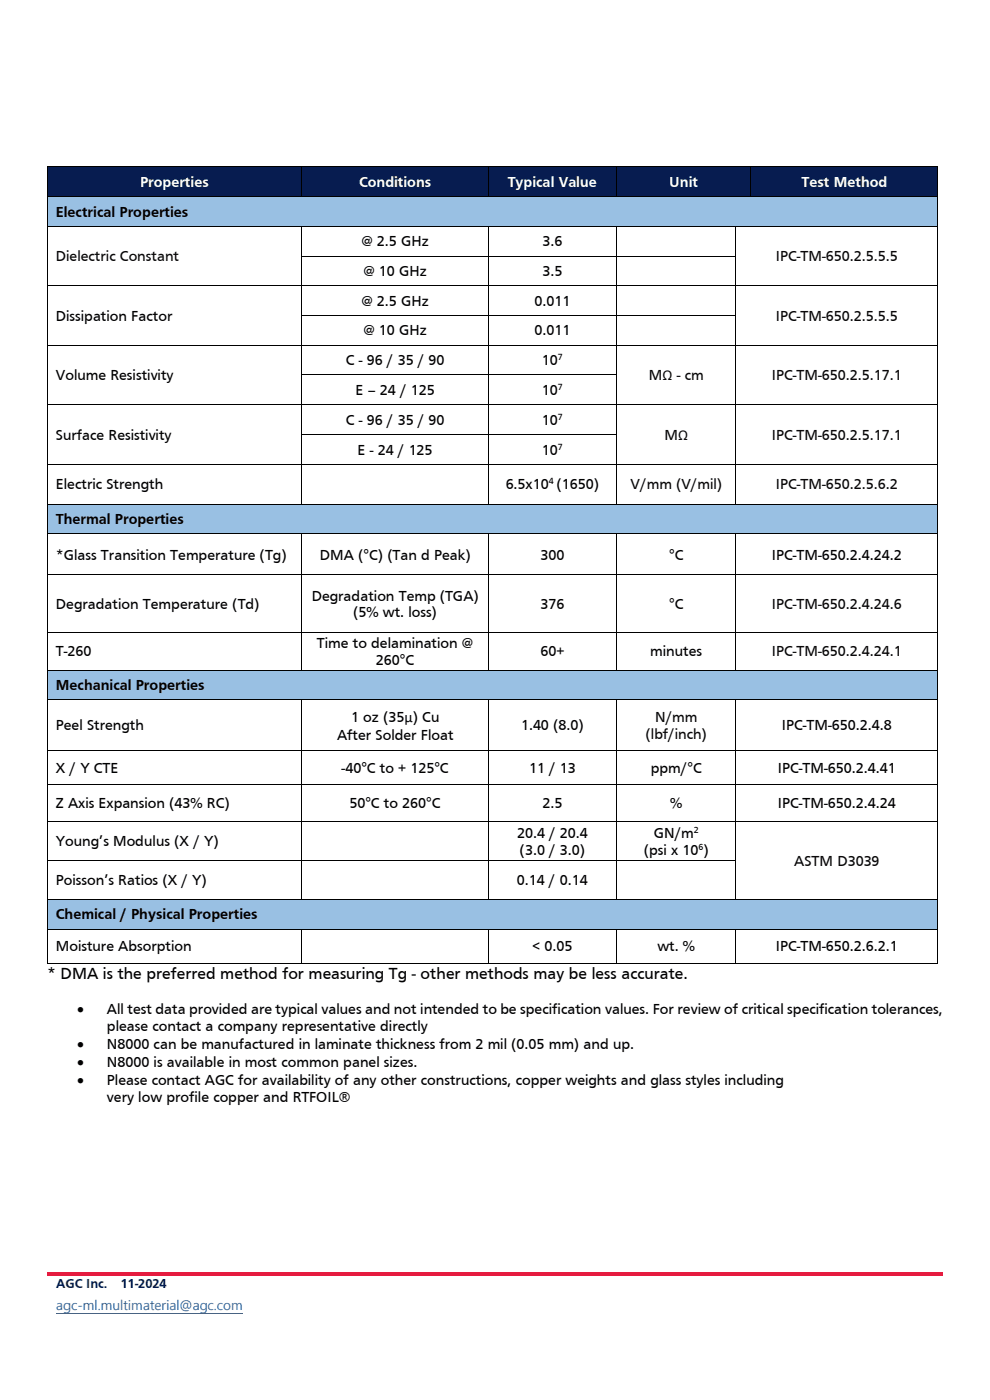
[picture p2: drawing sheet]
<svg xmlns="http://www.w3.org/2000/svg" width="210mm" height="297mm" viewBox="0 0 210 297" stroke-linecap="round" stroke-linejoin="round" font-family="sans-serif">
<defs><g id="words">
<text font-size="3.5" x="10" y="207.6">* DMA is the preferred method for measuring Tg - other methods may be less accurate.</text>
<g font-size="3.2" fill="#fff">
<text x="29.7" y="39.6">Properties</text>
<text x="76.2" y="39.6">Conditions</text>
<text x="107.7" y="39.6">Typical Value</text>
<text x="142" y="39.6">Unit</text>
<text x="170.1" y="39.6">Test Method</text>
</g>
<g font-size="3.2">
<text x="11.9" y="45.9">Electrical Properties</text>
<text x="76.7" y="52.2">@ 2.5 GHz</text>
<text x="115.1" y="52.2">3.6</text>
<text x="77.1" y="58.5">@ 10 GHz</text>
<text x="115.1" y="58.5">3.5</text>
<text x="76.7" y="64.9">@ 2.5 GHz</text>
<text x="113.4" y="64.9">0.011</text>
<text x="11.9" y="68">Dissipation Factor</text>
<text x="77.1" y="71.2">@ 10 GHz</text>
<text x="113.4" y="71.2">0.011</text>
<text x="73.4" y="77.5">C - 96 / 35 / 90</text>
<text x="115" y="77.5">10</text>
<text x="11.9" y="80.6">Volume Resistivity</text>
<text x="75.4" y="83.8">E – 24 / 125</text>
<text x="115" y="83.8">10</text>
<text x="11.9" y="93.3">Surface Resistivity</text>
<text x="73.4" y="90.1">C - 96 / 35 / 90</text>
<text x="115" y="90.1">10</text>
<text x="75.9" y="96.4">E - 24 / 125</text>
<text x="115" y="96.4">10</text>
<text x="11.9" y="103.8">Electric Strength</text>
<text x="107.3" y="103.8">6.5x10 (1650)</text>
<text x="11.9" y="111.2">Thermal Properties</text>
<text x="11.9" y="118.7">*Glass Transition Temperature (Tg)</text>
<text x="67.9" y="118.7">DMA (°C) (Tan d Peak)</text>
<text x="114.6" y="118.7">300</text>
<text x="141.9" y="118.7">°C</text>
<text x="163.7" y="118.7">IPC-TM-650.2.4.24.2</text>
<text x="11.9" y="129.2">Degradation Temperature (Td)</text>
<text x="66.1" y="127.4">Degradation Temp (TGA)</text>
<text x="74.9" y="130.9">(5% wt. loss)</text>
<text x="114.6" y="129.2">376</text>
<text x="141.9" y="129.2">°C</text>
<text x="67.2" y="137.5">Time to delamination @</text>
<text x="11.9" y="139.3">T-260</text>
<text x="79.8" y="141.1">260°C</text>
<text x="114.6" y="139.3">60+</text>
<text x="137.9" y="139.3">minutes</text>
<text x="11.9" y="146.4">Mechanical Properties</text>
<text x="11.9" y="154.9">Peel Strength</text>
<text x="74.5" y="153.2">1 oz (35µ) Cu</text>
<text x="110.5" y="154.9">1.40 (8.0)</text>
<text x="165.9" y="154.9">IPC-TM-650.2.4.8</text>
<text x="71.5" y="156.9">After Solder Float</text>
<text x="11.9" y="163.9">X / Y CTE</text>
<text x="72.5" y="163.9">-40°C to + 125°C</text>
<text x="112.2" y="163.9">11 / 13</text>
<text x="138.1" y="163.9">ppm/°C</text>
<text x="165" y="163.9">IPC-TM-650.2.4.41</text>
<text x="11.9" y="171.4">Z Axis Expansion (43% RC)</text>
<text x="74.1" y="171.4">50°C to 260°C</text>
<text x="115.1" y="171.4">2.5</text>
<text x="142.2" y="171.4">%</text>
<text x="165" y="171.4">IPC-TM-650.2.4.24</text>
<text x="11.9" y="179.5">Young’s Modulus (X / Y)</text>
<text x="109.7" y="177.8">20.4 / 20.4</text>
<text x="138.7" y="177.8">GN/m</text>
<text x="110.2" y="181.3">(3.0 / 3.0)</text>
<text x="136.6" y="181.3">(psi x 10 )</text>
<text x="11.9" y="187.7">Poisson’s Ratios (X / Y)</text>
<text x="109.6" y="187.7">0.14 / 0.14</text>
<text x="11.9" y="195">Chemical / Physical Properties</text>
<text x="11.9" y="201.8">Moisture Absorption</text>
<text x="113" y="201.8">&lt; 0.05</text>
<text x="139.4" y="201.8">wt. %</text>
<text x="164.6" y="201.8">IPC-TM-650.2.6.2.1</text>
<text x="16.3" y="215.1">•</text>
<text x="22.7" y="215.1">All test data provided are typical values and not intended to be specification values. For review of critical specification tolerances,</text>
<text x="22.7" y="218.7">please contact a company representative directly</text>
<text x="16.3" y="222.5">•</text>
<text x="16.3" y="226.4">•</text>
<text x="22.7" y="222.5">N8000 can be manufactured in laminate thickness from 2 mil (0.05 mm) and up.</text>
<text x="22.7" y="226.4">N8000 is available in most common panel sizes.</text>
<text x="16.3" y="230.2">•</text>
<text x="22.7" y="230.2">Please contact AGC for availability of any other constructions, copper weights and glass styles including</text>
<text x="22.7" y="233.8">very low profile copper and RTFOIL®</text>
</g>
<g font-size="3.2" fill="#0a0507">
<text x="11.9" y="55.4">Dielectric Constant</text>
<text x="164.6" y="55.4">IPC-TM-650.2.5.5.5</text>
<text x="164.6" y="68">IPC-TM-650.2.5.5.5</text>
<text x="137.7" y="80.6">MΩ - cm</text>
<text x="163.7" y="80.6">IPC-TM-650.2.5.17.1</text>
<text x="141" y="93.3">MΩ</text>
<text x="163.7" y="93.3">IPC-TM-650.2.5.17.1</text>
<text x="133.8" y="103.8">V/mm (V/mil)</text>
<text x="164.6" y="103.8">IPC-TM-650.2.5.6.2</text>
<text x="163.7" y="129.2">IPC-TM-650.2.4.24.6</text>
<text x="163.7" y="139.3">IPC-TM-650.2.4.24.1</text>
<text x="139" y="153.2">N/mm</text>
<text x="136.9" y="156.7">(lbf/inch)</text>
<text x="168.5" y="183.6">ASTM D3039</text>
</g>
<g font-size="2.8" fill="#071c50">
<text x="11.9" y="273.3">AGC Inc.</text>
<text x="25.6" y="273.3">11-2024</text>
</g>
<text font-size="2.8" fill="#1c5eac" x="11.9" y="278">agc-ml.multimaterial@agc.com</text>
<g font-size="1.9">
<text x="118.4" y="76.5">7</text>
<text x="118.4" y="82.8">7</text>
<text x="118.4" y="89.1">7</text>
<text x="118.4" y="95.4">7</text>
<text x="116.4" y="102.7">4</text>
<text x="147.2" y="176.7">2</text>
<text x="148.2" y="180.3">6</text>
</g>
</g></defs>
<g fill="#071c50">
<path d="M10.2 35.4h53.7v6.2h-53.7z" fill-rule="evenodd"/>
<path d="M11.9 36.7h50.3v3.6h-50.3z" fill-rule="evenodd"/>
<path d="M64 35.4h39.6v6.2h-39.6z" fill-rule="evenodd"/>
<path d="M65.7 36.7h36.2v3.6h-36.2z" fill-rule="evenodd"/>
<path d="M103.7 35.4h26.9v6.2h-26.9z" fill-rule="evenodd"/>
<path d="M105.4 36.7h23.6v3.6h-23.6z" fill-rule="evenodd"/>
<path d="M130.7 35.4h28.5v6.2h-28.5z" fill-rule="evenodd"/>
<path d="M132.5 36.7h25.1v3.6h-25.1z" fill-rule="evenodd"/>
<path d="M159.3 35.4h39.5v6.2h-39.5z" fill-rule="evenodd"/>
<path d="M161.1 36.7h36.1v3.6h-36.1z" fill-rule="evenodd"/>
</g>
<path d="M10 35.3h.2v.1h-.2zM63.9 35.3h.2v.1h-.2zM103.6 35.3h.2v.1h-.2zM130.6 35.3h.2v.1h-.2zM159.2 35.3h.2v.1h-.2zM198.8 35.3h.2v.1h-.2z" fill="#000"/>
<path d="M10.1 35.4v6.2M10.2 35.3h53.7M64 35.4v6.2M64.1 35.3h39.5M103.7 35.4v6.2M103.8 35.3h26.8M130.7 35.4v6.2M130.8 35.3h28.4M159.3 35.4v6.2M159.4 35.3h39.4M198.9 35.4v6.2" fill="none" stroke="#000" stroke-width=".21"/>
<g fill="#99c0e3">
<path d="M10.2 41.8h188.6v6.1h-188.6z" fill-rule="evenodd"/>
<path d="M11.9 43.1h185.3v3.5h-185.3z" fill-rule="evenodd"/>
</g>
<g fill="#000">
<path d="M10 41.6h.2v.1h-.2zM10 47.9h.2v.2h-.2zM10 54.2h.2v.2h-.2zM63.9 41.6h.2v.1h-.2zM63.9 47.9h.2v.2h-.2zM63.9 54.2h.2v.2h-.2zM103.6 41.6h.2v.1h-.2zM103.6 47.9h.2v.2h-.2zM103.6 54.2h.2v.2h-.2zM130.6 41.6h.2v.1h-.2zM130.6 47.9h.2v.2h-.2zM130.6 54.2h.2v.2h-.2z"/>
<path d="M156 47.9h.2v.2h-.2zM156 54.2h.2v.2h-.2zM159.2 41.6h.2v.1h-.2zM198.8 41.6h.2v.1h-.2zM198.8 47.9h.2v.2h-.2zM198.8 54.2h.2v.2h-.2zM10 60.5h.2v.2h-.2zM10 66.8h.2v.2h-.2zM10 73.2h.2v.1h-.2zM10 79.5h.2v.1h-.2zM63.9 60.5h.2v.2h-.2zM63.9 66.8h.2v.2h-.2z"/>
<path d="M63.9 73.2h.2v.1h-.2zM63.9 79.5h.2v.1h-.2zM103.6 60.5h.2v.2h-.2zM103.6 66.8h.2v.2h-.2zM103.6 73.2h.2v.1h-.2zM103.6 79.5h.2v.1h-.2zM130.6 60.5h.2v.2h-.2zM130.6 66.8h.2v.2h-.2zM130.6 73.2h.2v.1h-.2zM130.6 79.5h.2v.1h-.2zM156 60.5h.2v.2h-.2zM156 66.8h.2v.2h-.2z"/>
<path d="M156 73.2h.2v.1h-.2zM156 79.5h.2v.1h-.2zM198.8 60.5h.2v.2h-.2zM198.8 66.8h.2v.2h-.2zM198.8 73.2h.2v.1h-.2zM198.8 79.5h.2v.1h-.2zM10 85.8h.2v.2h-.2zM10 92.1h.2v.2h-.2zM10 98.4h.2v.2h-.2zM63.9 85.8h.2v.2h-.2zM63.9 92.1h.2v.2h-.2zM63.9 98.4h.2v.2h-.2z"/>
<path d="M103.6 85.8h.2v.2h-.2zM103.6 92.1h.2v.2h-.2zM103.6 98.4h.2v.2h-.2zM130.6 85.8h.2v.2h-.2zM130.6 92.1h.2v.2h-.2zM130.6 98.4h.2v.2h-.2zM156 85.8h.2v.2h-.2zM156 92.1h.2v.2h-.2zM156 98.4h.2v.2h-.2zM198.8 85.8h.2v.2h-.2zM198.8 92.1h.2v.2h-.2zM198.8 98.4h.2v.2h-.2z"/>
</g>
<g fill="none" stroke="#000" stroke-width=".21">
<path d="M10.1 41.7v6.2M10.1 48.1v6.1M10.1 54.4v6.1M10.2 41.7h53.7M10.2 48h53.7M64 48.1v6.1M64 54.4v6.1M64.1 41.7h39.5M64.1 48h39.5M64.1 54.3h39.5M103.7 48.1v6.1M103.7 54.4v6.1"/>
<path d="M103.8 41.7h26.8M103.8 48h26.8M103.8 54.3h26.8M130.7 48.1v6.1M130.7 54.4v6.1M130.8 41.7h28.4M130.8 48h25.2M130.8 54.3h25.2M156.1 48.1v6.1M156.1 54.4v6.1M156.2 48h42.6M159.4 41.7h39.4"/>
<path d="M198.9 41.7v6.2M198.9 48.1v6.1M198.9 54.4v6.1M10.1 60.7v6.1M10.1 67v6.2M10.1 73.3v6.2M10.1 79.6v6.2M10.2 60.6h53.7M10.2 73.2h53.7M64 60.7v6.1M64 67v6.2M64 73.3v6.2"/>
<path d="M64 79.6v6.2M64.1 60.6h39.5M64.1 66.9h39.5M64.1 73.2h39.5M64.1 79.5h39.5M103.7 60.7v6.1M103.7 67v6.2M103.7 73.3v6.2M103.7 79.6v6.2M103.8 60.6h26.8M103.8 66.9h26.8M103.8 73.2h26.8"/>
<path d="M103.8 79.5h26.8M130.7 60.7v6.1M130.7 67v6.2M130.7 73.3v6.2M130.7 79.6v6.2M130.8 60.6h25.2M130.8 66.9h25.2M130.8 73.2h25.2M156.1 60.7v6.1M156.1 67v6.2M156.1 73.3v6.2M156.1 79.6v6.2"/>
<path d="M156.2 60.6h42.6M156.2 73.2h42.6M198.9 60.7v6.1M198.9 67v6.2M198.9 73.3v6.2M198.9 79.6v6.2M10.1 86v6.1M10.1 92.3v6.1M10.1 98.6v8.2M10.2 85.9h53.7M10.2 98.5h53.7M64 86v6.1"/>
<path d="M64 92.3v6.1M64 98.6v8.2M64.1 85.9h39.5M64.1 92.2h39.5M64.1 98.5h39.5M103.7 86v6.1M103.7 92.3v6.1M103.7 98.6v8.2M103.8 85.9h26.8M103.8 92.2h26.8M103.8 98.5h26.8M130.7 86v6.1"/>
<path d="M130.7 92.3v6.1M130.7 98.6v8.2M130.8 85.9h25.2M130.8 98.5h25.2M156.1 86v6.1M156.1 92.3v6.1M156.1 98.6v8.2M156.2 85.9h42.6M156.2 98.5h42.6M198.9 86v6.1M198.9 92.3v6.1M198.9 98.6v8.2"/>
</g>
<g fill="#99c0e3">
<path d="M10.2 107h188.6v6.2h-188.6z" fill-rule="evenodd"/>
<path d="M11.9 108.3h185.3v3.6h-185.3z" fill-rule="evenodd"/>
</g>
<path d="M10 106.8h.2v.2h-.2zM63.9 106.8h.2v.2h-.2zM103.6 106.8h.2v.2h-.2zM130.6 106.8h.2v.2h-.2zM156 106.8h.2v.2h-.2zM198.8 106.8h.2v.2h-.2z" fill="#000"/>
<path d="M10.1 107v6.2M10.2 106.9h53.7M64.1 106.9h39.5M103.8 106.9h26.8M130.8 106.9h25.2M156.2 106.9h42.6M198.9 107v6.2" fill="none" stroke="#000" stroke-width=".21"/>
<g fill="#fff">
<path d="M64 113.3h39.6v8.6h-39.6z" fill-rule="evenodd"/>
<path d="M65.7 115.8h36.2v3.6h-36.2z" fill-rule="evenodd"/>
<path d="M103.7 113.3h26.9v8.6h-26.9z" fill-rule="evenodd"/>
<path d="M105.4 115.8h23.6v3.6h-23.6z" fill-rule="evenodd"/>
</g>
<path d="M10 113.2h.2v.1h-.2zM63.9 113.2h.2v.1h-.2zM103.6 113.2h.2v.1h-.2zM130.6 113.2h.2v.1h-.2zM156 113.2h.2v.1h-.2zM198.8 113.2h.2v.1h-.2z" fill="#000"/>
<path d="M10.1 113.3v8.6M10.2 113.2h53.7M64 113.3v8.6M64.1 113.2h39.5M103.7 113.3v8.6M103.8 113.2h26.8M130.7 113.3v8.6M130.8 113.2h25.2M156.1 113.3v8.6M156.2 113.2h42.6M198.9 113.3v8.6" fill="none" stroke="#000" stroke-width=".21"/>
<g fill="#fff">
<path d="M64 122h39.6v12.1h-39.6z" fill-rule="evenodd"/>
<path d="M65.7 124.5h36.2v3.6h-36.2z" fill-rule="evenodd"/>
<path d="M65.7 128.1h36.2v3.5h-36.2z" fill-rule="evenodd"/>
<path d="M103.7 122h26.9v12.1h-26.9z" fill-rule="evenodd"/>
<path d="M105.4 126.3h23.6v3.5h-23.6z" fill-rule="evenodd"/>
</g>
<path d="M10 121.9h.2v.1h-.2zM63.9 121.9h.2v.1h-.2zM103.6 121.9h.2v.1h-.2zM130.6 121.9h.2v.1h-.2zM156 121.9h.2v.1h-.2zM198.8 121.9h.2v.1h-.2z" fill="#000"/>
<path d="M10.1 122v12.1M10.2 122h53.7M64 122v12.1M64.1 122h39.5M103.7 122v12.1M103.8 122h26.8M130.7 122v12.1M130.8 122h25.2M156.1 122v12.1M156.2 122h42.6M198.9 122v12.1" fill="none" stroke="#000" stroke-width=".21"/>
<g fill="#fff">
<path d="M10.2 134.3h53.7v7.8h-53.7z" fill-rule="evenodd"/>
<path d="M11.9 136.4h50.3v3.6h-50.3z" fill-rule="evenodd"/>
<path d="M64 134.3h39.6v7.8h-39.6z" fill-rule="evenodd"/>
<path d="M65.7 134.6h36.2v3.6h-36.2z" fill-rule="evenodd"/>
<path d="M65.7 138.2h36.2v3.5h-36.2z" fill-rule="evenodd"/>
<path d="M103.7 134.3h26.9v7.8h-26.9z" fill-rule="evenodd"/>
<path d="M105.4 136.4h23.6v3.6h-23.6z" fill-rule="evenodd"/>
</g>
<path d="M10 134.1h.2v.2h-.2zM63.9 134.1h.2v.2h-.2zM103.6 134.1h.2v.2h-.2zM130.6 134.1h.2v.2h-.2zM156 134.1h.2v.2h-.2zM198.8 134.1h.2v.2h-.2z" fill="#000"/>
<path d="M10.1 134.3v7.8M10.2 134.2h53.7M64 134.3v7.8M64.1 134.2h39.5M103.7 134.3v7.8M103.8 134.2h26.8M130.7 134.3v7.8M130.8 134.2h25.2M156.1 134.3v7.8M156.2 134.2h42.6M198.9 134.3v7.8" fill="none" stroke="#000" stroke-width=".21"/>
<g fill="#99c0e3">
<path d="M10.2 142.2h188.6v6.2h-188.6z" fill-rule="evenodd"/>
<path d="M11.9 143.5h185.3v3.6h-185.3z" fill-rule="evenodd"/>
</g>
<g fill="#000">
<path d="M10 142.1h.2v.1h-.2zM10 148.4h.2v.1h-.2zM10 159.2h.2v.1h-.2zM63.9 142.1h.2v.1h-.2zM63.9 148.4h.2v.1h-.2zM63.9 159.2h.2v.1h-.2zM103.6 142.1h.2v.1h-.2zM103.6 148.4h.2v.1h-.2zM103.6 159.2h.2v.1h-.2zM130.6 142.1h.2v.1h-.2zM130.6 148.4h.2v.1h-.2zM130.6 159.2h.2v.1h-.2z"/>
<path d="M156 142.1h.2v.1h-.2zM156 148.4h.2v.1h-.2zM156 159.2h.2v.1h-.2zM198.8 142.1h.2v.1h-.2zM198.8 148.4h.2v.1h-.2zM198.8 159.2h.2v.1h-.2zM10 166.3h.2v.2h-.2zM10 174.2h.2v.2h-.2zM63.9 166.3h.2v.2h-.2zM63.9 174.2h.2v.2h-.2zM103.6 166.3h.2v.2h-.2zM103.6 174.2h.2v.2h-.2z"/>
<path d="M130.6 166.3h.2v.2h-.2zM130.6 174.2h.2v.2h-.2zM156 166.3h.2v.2h-.2zM156 174.2h.2v.2h-.2zM198.8 166.3h.2v.2h-.2zM198.8 174.2h.2v.2h-.2zM10 182.5h.2v.1h-.2zM63.9 182.5h.2v.1h-.2zM103.6 182.5h.2v.1h-.2zM130.6 182.5h.2v.1h-.2zM156 182.5h.2v.1h-.2zM198.8 182.5h.2v.1h-.2z"/>
</g>
<g fill="none" stroke="#000" stroke-width=".21">
<path d="M10.1 142.2v6.2M10.1 148.5v10.7M10.1 159.3v7M10.2 142.2h53.7M10.2 148.5h53.7M10.2 159.3h53.7M64 148.5v10.7M64 159.3v7M64.1 142.2h39.5M64.1 148.5h39.5M64.1 159.3h39.5M103.7 148.5v10.7"/>
<path d="M103.7 159.3v7M103.8 142.2h26.8M103.8 148.5h26.8M103.8 159.3h26.8M130.7 148.5v10.7M130.7 159.3v7M130.8 142.2h25.2M130.8 148.5h25.2M130.8 159.3h25.2M156.1 148.5v10.7M156.1 159.3v7M156.2 142.2h42.6"/>
<path d="M156.2 148.5h42.6M156.2 159.3h42.6M198.9 142.2v6.2M198.9 148.5v10.7M198.9 159.3v7M10.1 166.5v7.7M10.1 174.4v8.1M10.2 166.4h53.7M10.2 174.3h53.7M64 166.5v7.7M64 174.4v8.1M64.1 166.4h39.5"/>
<path d="M64.1 174.3h39.5M103.7 166.5v7.7M103.7 174.4v8.1M103.8 166.4h26.8M103.8 174.3h26.8M130.7 166.5v7.7M130.7 174.4v8.1M130.8 166.4h25.2M130.8 174.3h25.2M156.1 166.5v7.7M156.1 174.4v8.1M156.2 166.4h42.6"/>
<path d="M156.2 174.3h42.6M198.9 166.5v7.7M198.9 174.4v8.1M10.1 182.6v8.1M10.2 182.5h53.7M64 182.6v8.1M64.1 182.5h39.5M103.7 182.6v8.1M103.8 182.5h26.8M130.7 182.6v8.1M130.8 182.5h25.2M156.1 182.6v8.1"/>
<path d="M198.9 182.6v8.1"/>
</g>
<g fill="#99c0e3">
<path d="M10.2 190.9h188.6v6.1h-188.6z" fill-rule="evenodd"/>
<path d="M11.9 192.2h185.3v3.5h-185.3z" fill-rule="evenodd"/>
</g>
<g fill="#000">
<path d="M10 190.7h.2v.1h-.2zM10 197h.2v.2h-.2zM63.9 190.7h.2v.1h-.2zM63.9 197h.2v.2h-.2zM103.6 190.7h.2v.1h-.2zM103.6 197h.2v.2h-.2zM130.6 190.7h.2v.1h-.2zM130.6 197h.2v.2h-.2zM156 190.7h.2v.1h-.2zM156 197h.2v.2h-.2zM198.8 190.7h.2v.1h-.2zM198.8 197h.2v.2h-.2z"/>
<path d="M10 204.3h.2v.2h-.2zM63.9 204.3h.2v.2h-.2zM103.6 204.3h.2v.2h-.2zM130.6 204.3h.2v.2h-.2zM156 204.3h.2v.2h-.2zM198.8 204.3h.2v.2h-.2z"/>
</g>
<g fill="none" stroke="#000" stroke-width=".21">
<path d="M10.1 190.8v6.2M10.1 197.2v7.1M10.2 190.8h53.7M10.2 197.1h53.7M64 197.2v7.1M64.1 190.8h39.5M64.1 197.1h39.5M103.7 197.2v7.1M103.8 190.8h26.8M103.8 197.1h26.8M130.7 197.2v7.1M130.8 190.8h25.2"/>
<path d="M130.8 197.1h25.2M156.1 197.2v7.1M156.2 190.8h42.6M156.2 197.1h42.6M198.9 190.8v6.2M198.9 197.2v7.1M10.2 204.4h53.7M64.1 204.4h39.5M103.8 204.4h26.8M130.8 204.4h25.2M156.2 204.4h42.6"/>
</g>
<path d="M11.9 278.7h39.6" fill="none" stroke="#1c5eac" stroke-width=".21"/>
<path d="M10 269.9h190v.8h-190z" fill-rule="evenodd" fill="#e51b3f"/>
<use href="#words"/>
</svg>
